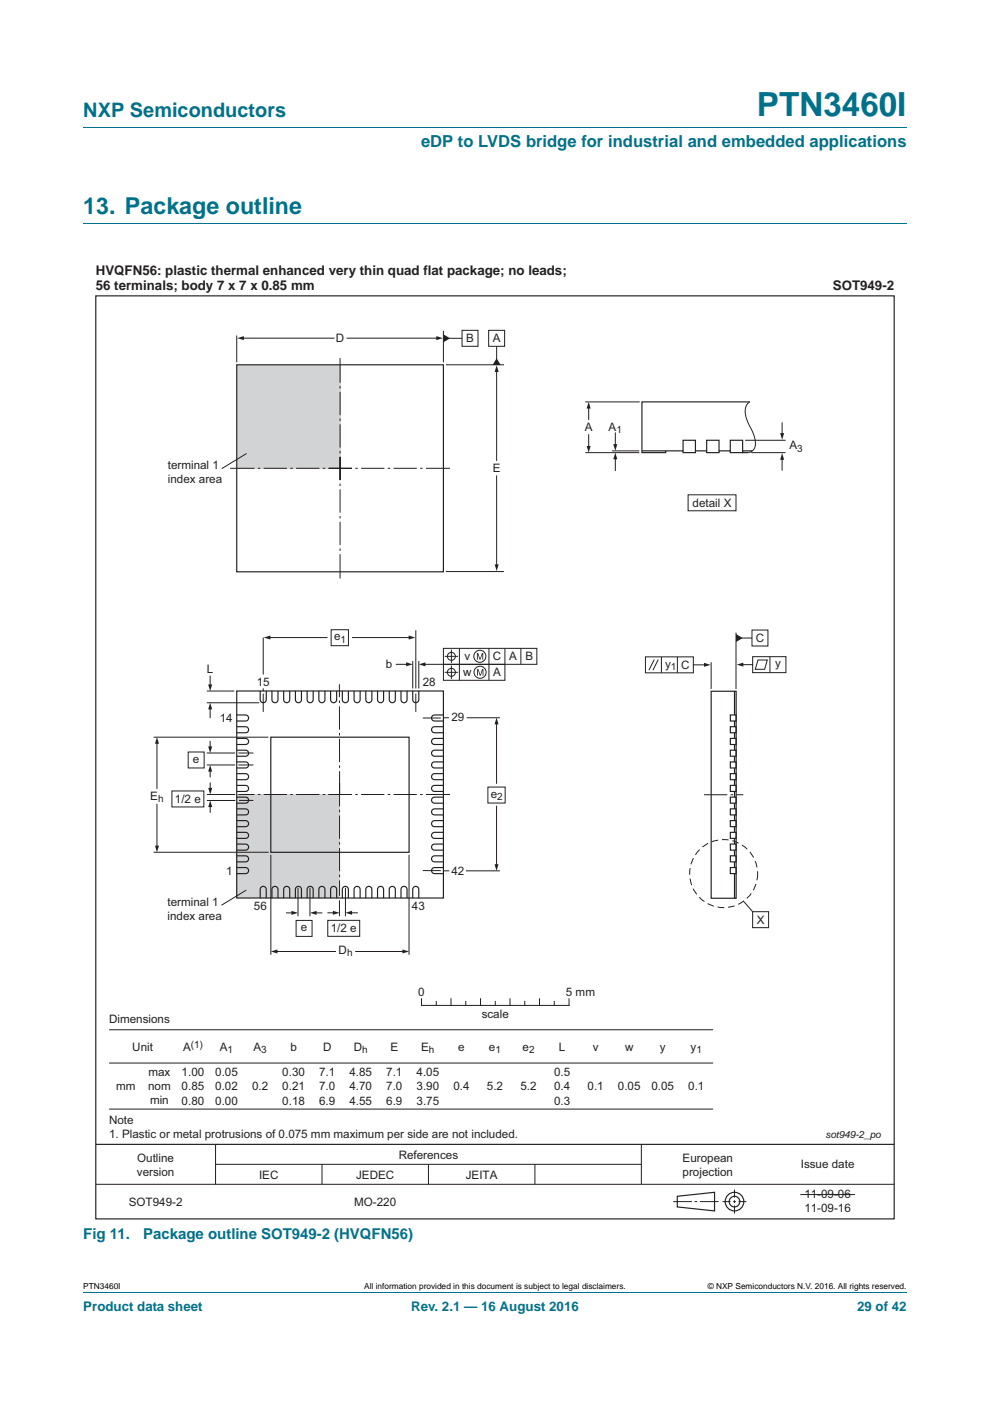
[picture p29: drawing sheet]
<svg xmlns="http://www.w3.org/2000/svg" width="210mm" height="297mm" viewBox="0 0 210 297" stroke-linecap="round" stroke-linejoin="round" font-family="sans-serif">
<defs><g id="words">
<text font-size="7" fill="#00718a" x="160.5" y="24.6">PTN3460I</text>
<text font-size="4.9" fill="#00718a" x="17.7" y="45.4">13. Package outline</text>
<text font-size="4.2" fill="#00718a" x="17.7" y="24.9">NXP Semiconductors</text>
<text font-size="3.5" fill="#00718a" x="89.3" y="31.1">eDP to LVDS bridge for industrial and embedded applications</text>
<g font-size="3.2" fill="#00718a">
<text x="17.7" y="262.8">Fig 11.</text>
<text x="30.4" y="262.8">Package outline SOT949-2 (HVQFN56)</text>
</g>
<g font-size="2.8" fill="#231f20">
<text x="20.3" y="58.3">HVQFN56: plastic thermal enhanced very thin quad flat package; no leads;</text>
<text x="20.3" y="61.5">56 terminals; body 7 x 7 x 0.85 mm</text>
<text x="176.6" y="61.5">SOT949-2</text>
</g>
<g font-size="2.8" fill="#00718a">
<text x="17.7" y="277.9">Product data sheet</text>
<text x="87.2" y="277.9">Rev. 2.1 — 16 August 2016</text>
<text x="181.8" y="277.9">29 of 42</text>
</g>
<g font-size="2.5" fill="#231f20">
<text x="71.2" y="72.6">D</text>
<text x="98.9" y="72.6">B</text>
<text x="104.5" y="72.6">A</text>
<text x="124" y="91.4">A</text>
<text x="129.1" y="91.3">A</text>
<text x="167.4" y="95.3">A</text>
<text x="35.6" y="99.5">terminal 1</text>
<text x="104.5" y="100.1">E</text>
<text x="35.6" y="102.5">index area</text>
<text x="146.9" y="107.5">detail X</text>
<text x="70.9" y="135.8">e</text>
<text x="160.3" y="136.1">C</text>
<text x="43.9" y="142.7">L</text>
<text x="81.8" y="141.7">b</text>
<text x="98.2" y="143.4">w</text>
<text x="98.5" y="140">v</text>
<text x="104.5" y="140">C</text>
<text x="104.6" y="143.4">A</text>
<text x="108" y="140">A</text>
<text x="111.4" y="140">B</text>
<text x="141.1" y="141.5">y</text>
<text x="144.5" y="141.8">C</text>
<text x="164.4" y="141.5">y</text>
<text x="54.5" y="145.4">15</text>
<text x="89.7" y="145.4">28</text>
<text x="46.6" y="153">14</text>
<text x="95.7" y="152.9">29</text>
<text x="40.9" y="161.8">e</text>
<text x="31.9" y="169.5">E</text>
<text x="37.1" y="170.2">1/2 e</text>
<text x="104.1" y="169.1">e</text>
<text x="48" y="185.5">1</text>
<text x="95.7" y="185.6">42</text>
<text x="35.5" y="192.1">terminal 1</text>
<text x="35.5" y="195">index area</text>
<text x="53.9" y="193">56</text>
<text x="63.8" y="197.5">e</text>
<text x="70.2" y="197.7">1/2 e</text>
<text x="87.4" y="193">43</text>
<text x="160.5" y="195.8">X</text>
<text x="71.8" y="202.3">D</text>
<text x="88.7" y="211.2">0</text>
<text x="102.2" y="215.8">scale</text>
<text x="120" y="211.2">5 mm</text>
<text x="23.1" y="216.9">Dimensions</text>
<text x="28.1" y="222.8">Unit</text>
<text x="38.8" y="222.8">A</text>
<text x="46.6" y="222.8">A</text>
<text x="53.8" y="222.8">A</text>
<text x="61.6" y="222.8">b</text>
<text x="68.5" y="222.8">D</text>
<text x="75" y="222.8">D</text>
<text x="82.8" y="222.8">E</text>
<text x="89.3" y="222.8">E</text>
<text x="97.2" y="222.8">e</text>
<text x="103.7" y="222.8">e</text>
<text x="110.8" y="222.8">e</text>
<text x="118.5" y="222.8">L</text>
<text x="125.7" y="222.8">v</text>
<text x="132.6" y="222.8">w</text>
<text x="140" y="222.8">y</text>
<text x="146.5" y="222.8">y</text>
<text x="24.6" y="231.1">mm</text>
<text x="31.4" y="231.1">nom</text>
<text x="31.5" y="228.1">max</text>
<text x="38.5" y="231.1">0.85</text>
<text x="38.5" y="228.1">1.00</text>
<text x="45.6" y="231.1">0.02</text>
<text x="45.6" y="228.1">0.05</text>
<text x="53.5" y="231.1">0.2</text>
<text x="59.9" y="228.1">0.30</text>
<text x="59.9" y="231.1">0.21</text>
<text x="67.7" y="231.1">7.0</text>
<text x="67.7" y="228.1">7.1</text>
<text x="74.1" y="231.1">4.70</text>
<text x="74.1" y="228.1">4.85</text>
<text x="81.9" y="231.1">7.0</text>
<text x="81.9" y="228.1">7.1</text>
<text x="88.3" y="231.1">3.90</text>
<text x="88.3" y="228.1">4.05</text>
<text x="96.2" y="231.1">0.4</text>
<text x="103.3" y="231.1">5.2</text>
<text x="110.4" y="231.1">5.2</text>
<text x="117.5" y="231.1">0.4</text>
<text x="117.5" y="228.1">0.5</text>
<text x="124.6" y="231.1">0.1</text>
<text x="131.1" y="231.1">0.05</text>
<text x="138.2" y="231.1">0.05</text>
<text x="146" y="231.1">0.1</text>
<text x="23.1" y="238.3">Note</text>
<text x="31.8" y="234.1">min</text>
<text x="38.5" y="234.2">0.80</text>
<text x="45.6" y="234.2">0.00</text>
<text x="59.9" y="234.2">0.18</text>
<text x="67.7" y="234.2">6.9</text>
<text x="74.1" y="234.2">4.55</text>
<text x="81.9" y="234.2">6.9</text>
<text x="88.3" y="234.2">3.75</text>
<text x="117.5" y="234.2">0.3</text>
<text x="23.1" y="241.3">1. Plastic or metal protrusions of 0.075 mm maximum per side are not included.</text>
<text x="84.6" y="245.7">References</text>
<text x="29" y="249.3">version</text>
<text x="29.1" y="246.3">Outline</text>
<text x="54.9" y="250">IEC</text>
<text x="75.5" y="250">JEDEC</text>
<text x="98.8" y="250">JEITA</text>
<text x="144.8" y="246.3">European</text>
<text x="144.8" y="249.3">projection</text>
<text x="169.8" y="247.7">Issue date</text>
<text x="27.3" y="255.6">SOT949-2</text>
<text x="75.1" y="255.8">MO-220</text>
<text x="170.6" y="254.1">11-09-06</text>
<text x="170.6" y="257">11-09-16</text>
</g>
<g font-size="2.1" fill="#231f20">
<text x="130.7" y="91.8">1</text>
<text x="169.1" y="95.8">3</text>
<text x="72.2" y="136.3">1</text>
<text x="142.3" y="142">1</text>
<text x="33.5" y="170">h</text>
<text x="105.5" y="169.6">2</text>
<text x="73.6" y="202.8">h</text>
<text x="40.5" y="222.1">(1)</text>
<text x="48.3" y="223.3">1</text>
<text x="55.4" y="223.3">3</text>
<text x="76.8" y="223.3">h</text>
<text x="91" y="223.3">h</text>
<text x="105.1" y="223.3">1</text>
<text x="112.2" y="223.3">2</text>
<text x="147.7" y="223.3">1</text>
<text x="175.1" y="241.4">sot949-2_po</text>
</g>
<g font-size="1.8">
<text x="17.7" y="273.3">PTN3460I</text>
<text x="77.2" y="273.3">All information provided in this document is subject to legal disclaimers.</text>
<text x="150.1" y="273.3">© NXP Semiconductors N.V. 2016. All rights reserved.</text>
</g>
</g></defs>
<path d="M17.7 27h174.6M17.7 47.4h174.6M17.7 273.9h174.6" fill="none" stroke="#00718a" stroke-width=".21"/>
<g fill="none" stroke="#231f20" stroke-width=".21">
<path d="M145.9 104.9h10.2v3.4h-10.2zM23.1 218.3h128.1M89.4 211.8v1.4h31.3v-1.4M92.5 212.3v.9M95.7 211.8v1.4M98.8 212.3v.9M101.9 211.8v1.4M105 212.3v.9M108.2 211.8v1.4M111.3 212.3v.9M114.4 211.8v1.4M117.6 212.3v.9"/>
<path d="M23.1 225.4h128.1M23.1 235.1h128.1M20.3 251.1h169.4M45.7 242.6v8.5M45.7 246.9h90.3M68.3 246.9v4.2M90.9 246.9v4.2M113.5 246.9v4.2M136 242.6v8.5M142.8 254.8h4M147.3 254.8h.6M148.5 254.8h3.9"/>
<path d="M153.2 254.8h1.7M155.5 254.8h.6M155.8 252.2v1.7M155.8 254.5v.5M155.8 255.6v1.7M156.6 254.8h1.7"/>
</g>
<g fill="none" stroke="#231f20" stroke-width=".25">
<path d="M20.3 62.7h169.4v195.7h-169.4zM20.3 242.6h169.4M143.7 253.6l7.9-.8v3.9l-7.9-.8z"/>
<circle cx="155.8" cy="254.8" r="1.98"/>
<circle cx="155.8" cy="254.8" r="1.13"/>
</g>
<g fill="#d1d3d4">
<path d="M50.3 77.3h21.8v22h-21.8z"/>
<path d="M50.2 168.5h21.9v21.9h-21.9z"/>
</g>
<path d="M95.2 71.7h2.8M52.3 96.2l-5.3 3.2M52.2 188.7l-5.2 3.2" fill="none" stroke="#231f20" stroke-width=".21"/>
<path d="M94 70.9l1.5 .8-1.5 .9z" fill="#231f20"/>
<path d="M73.6 71.7h19.2M98 70h3.4v3.4h-3.4zM39.9 159.4h3.4v3.4h-3.4zM36.5 167.7h6.7v3.4h-6.7zM62.8 195.1h3.4v3.4h-3.4zM69.5 195.1h6.8v3.4h-6.8z" fill="none" stroke="#231f20" stroke-width=".21"/>
<path d="M92.5 71.3l1.4 .4-1.4 .4z" fill="#231f20"/>
<path d="M51.4 71.7h19.5M94 70.1v6.7" fill="none" stroke="#231f20" stroke-width=".21"/>
<path d="M50.3 71.7l1.4-.4v.8z" fill="#231f20"/>
<path d="M50.2 71.1v5.7M74.8 135.2h12.2" fill="none" stroke="#231f20" stroke-width=".21"/>
<path d="M86.7 134.7l1.4 .5-1.4 .4z" fill="#231f20"/>
<path d="M84.1 140.9h2.3" fill="none" stroke="#231f20" stroke-width=".21"/>
<path d="M86.1 140.4l1.4 .5-1.4 .4z" fill="#231f20"/>
<path d="M90 140.9h4" fill="none" stroke="#231f20" stroke-width=".21"/>
<path d="M88.8 140.9l1.4-.5v.9z" fill="#231f20"/>
<path d="M57.1 135.2h12.3M88.2 133.6v12.4M87.5 140.1v5.9M88.8 140.1v5.9" fill="none" stroke="#231f20" stroke-width=".21"/>
<path d="M55.9 135.2l1.4-.5v.9z" fill="#231f20"/>
<path d="M105.3 100.9v19M55.8 135.2v7.8M55.8 146v.5" fill="none" stroke="#231f20" stroke-width=".21"/>
<path d="M104.9 119.7h.9l-.5 1.4z" fill="#231f20"/>
<path d="M165.9 89.6v2.5M94.6 121.2h12.3" fill="none" stroke="#231f20" stroke-width=".21"/>
<path d="M165.5 91.8h.8l-.4 1.4z" fill="#231f20"/>
<path d="M158 93.3h8.6M165.9 97.2v2.5" fill="none" stroke="#231f20" stroke-width=".21"/>
<path d="M165.9 96.1l.4 1.4h-.8z" fill="#231f20"/>
<path d="M124.9 92.2v2.6M159.3 96h7.3" fill="none" stroke="#231f20" stroke-width=".21"/>
<path d="M124.4 94.6h.9l-.4 1.4z" fill="#231f20"/>
<path d="M130.5 91.8v2.7" fill="none" stroke="#231f20" stroke-width=".21"/>
<path d="M130.1 94.2h.8l-.4 1.4z" fill="#231f20"/>
<path d="M130.5 97.1v2.7" fill="none" stroke="#231f20" stroke-width=".21"/>
<path d="M130.5 96l.4 1.4h-.8z" fill="#231f20"/>
<path d="M124.1 85.2h11.6M124.9 86.3v2.6" fill="none" stroke="#231f20" stroke-width=".21"/>
<path d="M124.9 85.2l.4 1.4h-.9z" fill="#231f20"/>
<path d="M105.3 78.6v19M124.1 96h11.5M129.8 95.6h5.8" fill="none" stroke="#231f20" stroke-width=".21"/>
<path d="M105.3 77.4l.5 1.5h-.9z" fill="#231f20"/>
<path d="M94.6 77.3h12.3M105.3 73.4v2.8M159 85.2l-.2 .2a2.47 2.47 0 0 0-.7 2.6l.3 1.1 1 1.9a5.9 5.9 0 0 1 .7 3.9l-.5 .7-.8 .4M169.7 253.3h11.6" fill="none" stroke="#231f20" stroke-width=".21"/>
<g fill="none" stroke="#231f20" stroke-width=".25">
<path d="M50.2 77.3h43.8v43.9h-43.8zM136.2 95.6h5M144.9 95.6v-2.3h2.6v2.3M149.9 95.6v-2.3h2.6v2.3M154.9 95.6v-2.3h2.6v2.3M157.5 96h1.3M159 85.2h-22.8v10.8h5v-.4h3.7v.4h2.6v-.4h2.4v.4h2.6v-.4h2.4v.4h2.6v-.4h2.1M50.2 146.5h43.8v43.9h-43.8zM50.2 151.6h1.9a.64 .64 0 0 1 .6 .6 .64 .64 0 0 1-.6 .7h-1.9M50.2 154.1h1.9a.64 .64 0 0 1 .6 .6 .64 .64 0 0 1-.6 .7h-1.9M50.2 156.6h1.9a.64 .64 0 0 1 .6 .6 .64 .64 0 0 1-.6 .6h-1.9M50.2 159.1h1.9a.64 .64 0 0 1 .6 .6 .64 .64 0 0 1-.6 .6h-1.9"/>
<path d="M55.2 146.5v1.8a.64 .64 0 0 0 .6 .7 .64 .64 0 0 0 .7-.7v-1.8M57.4 156.3h29.4v24.4h-29.4zM57.7 146.5v1.8a.64 .64 0 0 0 .6 .7 .64 .64 0 0 0 .7-.7v-1.8M60.2 146.5v1.8a.64 .64 0 0 0 .6 .7 .64 .64 0 0 0 .7-.7v-1.8M62.7 146.5v1.8a.64 .64 0 0 0 .6 .7 .64 .64 0 0 0 .6-.7v-1.8M65.1 146.5v1.8a.64 .64 0 0 0 .7 .7 .64 .64 0 0 0 .6-.7v-1.8M67.6 146.5v1.8a.64 .64 0 0 0 .7 .7 .64 .64 0 0 0 .6-.7v-1.8M70.1 146.5v1.8a.64 .64 0 0 0 .7 .7 .64 .64 0 0 0 .6-.7v-1.8M72.6 146.5v1.8a.64 .64 0 0 0 .7 .7 .64 .64 0 0 0 .6-.7v-1.8M75.1 146.5v1.8a.64 .64 0 0 0 .6 .7 .64 .64 0 0 0 .7-.7v-1.8M77.6 146.5v1.8a.64 .64 0 0 0 .6 .7 .64 .64 0 0 0 .7-.7v-1.8M80.1 146.5v1.8a.64 .64 0 0 0 .6 .7 .64 .64 0 0 0 .7-.7v-1.8"/>
<path d="M82.6 146.5v1.8a.64 .64 0 0 0 .6 .7 .64 .64 0 0 0 .6-.7v-1.8M85.1 146.5v1.8a.64 .64 0 0 0 .6 .7 .64 .64 0 0 0 .6-.7v-1.8M87.5 146.5v1.8a.64 .64 0 0 0 .7 .7 .64 .64 0 0 0 .6-.7v-1.8M94 151.6h-1.8a.64 .64 0 0 0-.7 .6 .64 .64 0 0 0 .7 .7h1.8M94 154.1h-1.8a.64 .64 0 0 0-.7 .6 .64 .64 0 0 0 .7 .7h1.8M94 156.6h-1.8a.64 .64 0 0 0-.7 .6 .64 .64 0 0 0 .7 .6h1.8M94 159.1h-1.8a.64 .64 0 0 0-.7 .6 .64 .64 0 0 0 .7 .6h1.8M150.8 146.6h5.3v43.8h-5.3zM154.9 151.6h1.2v1.3h-1.2zM154.9 154.1h1.2v1.3h-1.2zM154.9 156.6h1.2v1.2h-1.2zM154.9 159.1h1.2v1.2h-1.2z"/>
<path d="M155.8 146.6v5M155.8 152.9v1.2M155.8 155.4v1.2M155.8 157.9v1.2M50.2 161.5h1.9a.64 .64 0 0 1 .6 .7 .64 .64 0 0 1-.6 .6h-1.9M50.2 164h1.9a.64 .64 0 0 1 .6 .7 .64 .64 0 0 1-.6 .6h-1.9M50.2 166.5h1.9a.64 .64 0 0 1 .6 .7 .64 .64 0 0 1-.6 .6h-1.9M50.2 169h1.9a.64 .64 0 0 1 .6 .7 .64 .64 0 0 1-.6 .6h-1.9M50.2 171.5h1.9a.64 .64 0 0 1 .6 .6 .64 .64 0 0 1-.6 .7h-1.9M50.2 174h1.9a.64 .64 0 0 1 .6 .6 .64 .64 0 0 1-.6 .7h-1.9M50.2 176.5h1.9a.64 .64 0 0 1 .6 .6 .64 .64 0 0 1-.6 .7h-1.9M50.2 179h1.9a.64 .64 0 0 1 .6 .6 .64 .64 0 0 1-.6 .6h-1.9"/>
<path d="M94 161.5h-1.8a.64 .64 0 0 0-.7 .7 .64 .64 0 0 0 .7 .6h1.8M94 164h-1.8a.64 .64 0 0 0-.7 .7 .64 .64 0 0 0 .7 .6h1.8M94 166.5h-1.8a.64 .64 0 0 0-.7 .7 .64 .64 0 0 0 .7 .6h1.8M94 169h-1.8a.64 .64 0 0 0-.7 .6 .64 .64 0 0 0 .7 .7h1.8M94 171.5h-1.8a.64 .64 0 0 0-.7 .6 .64 .64 0 0 0 .7 .7h1.8M94 174h-1.8a.64 .64 0 0 0-.7 .6 .64 .64 0 0 0 .7 .7h1.8M94 176.5h-1.8a.64 .64 0 0 0-.7 .6 .64 .64 0 0 0 .7 .7h1.8M94 179h-1.8a.64 .64 0 0 0-.7 .6 .64 .64 0 0 0 .7 .6h1.8M154.9 161.5h1.2v1.3h-1.2zM154.9 164h1.2v1.3h-1.2zM154.9 166.5h1.2v1.3h-1.2zM154.9 169h1.2v1.3h-1.2z"/>
<path d="M154.9 171.5h1.2v1.3h-1.2zM154.9 174h1.2v1.3h-1.2zM154.9 176.5h1.2v1.3h-1.2zM154.9 179h1.2v1.2h-1.2zM155.8 160.4v1.2M155.8 162.9v1.2M155.8 165.3v1.2M155.8 167.8v1.2M155.8 170.3v1.2M155.8 172.8v1.2M155.8 175.3v1.2M155.8 177.8v1.2"/>
<path d="M50.2 181.5h1.9a.64 .64 0 0 1 .6 .6 .64 .64 0 0 1-.6 .6h-1.9M50.2 183.9h1.9a.64 .64 0 0 1 .6 .7 .64 .64 0 0 1-.6 .6h-1.9M55.2 190.4v-1.8a.64 .64 0 0 1 .6-.7 .64 .64 0 0 1 .7 .7v1.8M57.7 190.4v-1.8a.64 .64 0 0 1 .6-.7 .64 .64 0 0 1 .7 .7v1.8M60.2 190.4v-1.8a.64 .64 0 0 1 .6-.7 .64 .64 0 0 1 .7 .7v1.8M62.7 190.4v-1.8a.64 .64 0 0 1 .6-.7 .64 .64 0 0 1 .6 .7v1.8M65.1 190.4v-1.8a.64 .64 0 0 1 .7-.7 .64 .64 0 0 1 .6 .7v1.8M67.6 190.4v-1.8a.64 .64 0 0 1 .7-.7 .64 .64 0 0 1 .6 .7v1.8M70.1 190.4v-1.8a.64 .64 0 0 1 .7-.7 .64 .64 0 0 1 .6 .7v1.8M72.6 190.4v-1.8a.64 .64 0 0 1 .7-.7 .64 .64 0 0 1 .6 .7v1.8M75.1 190.4v-1.8a.64 .64 0 0 1 .6-.7 .64 .64 0 0 1 .7 .7v1.8M77.6 190.4v-1.8a.64 .64 0 0 1 .6-.7 .64 .64 0 0 1 .7 .7v1.8"/>
<path d="M80.1 190.4v-1.8a.64 .64 0 0 1 .6-.7 .64 .64 0 0 1 .7 .7v1.8M82.6 190.4v-1.8a.64 .64 0 0 1 .6-.7 .64 .64 0 0 1 .6 .7v1.8M85.1 190.4v-1.8a.64 .64 0 0 1 .6-.7 .64 .64 0 0 1 .6 .7v1.8M87.5 190.4v-1.8a.64 .64 0 0 1 .7-.7 .64 .64 0 0 1 .6 .7v1.8M94 181.5h-1.8a.64 .64 0 0 0-.7 .6 .64 .64 0 0 0 .7 .6h1.8M94 183.9h-1.8a.64 .64 0 0 0-.7 .7 .64 .64 0 0 0 .7 .6h1.8M154.9 181.4h1.2v1.3h-1.2zM154.9 183.9h1.2v1.3h-1.2zM155.8 180.3v1.2M155.8 182.7v1.2M155.8 185.2v5.2"/>
</g>
<g fill="none" stroke="#231f20" stroke-width=".21" stroke-dasharray="4.9 .7 .5 .7" stroke-linecap="butt">
<path d="M72.1 77.3v-1.4M50.2 99.3h-1.4M69.7 99.3h24.3M72.1 96.9v24.3M74.6 99.3h-24.4M94 99.3h1.5M72.1 101.8v-24.5M72.1 121.2v1.4M72 146.5v-1.4M69.7 168.5h24.3M72 166v23.9M72 168.5v-22"/>
<path d="M74.6 168.5h-24M94 168.5h1.5"/>
</g>
<path d="M105.3 76l.9 1.4h-1.7z" fill="#231f20"/>
<path d="M103.6 70h3.4v3.4h-3.4zM157.2 135.3h2.3" fill="none" stroke="#231f20" stroke-width=".21"/>
<path d="M156.1 134.4l1.4 .9-1.4 .8z" fill="#231f20"/>
<path d="M159.5 133.6h3.4v3.4h-3.4zM157.4 140.9h2.2" fill="none" stroke="#231f20" stroke-width=".21"/>
<path d="M156.3 140.9l1.4-.4v.8z" fill="#231f20"/>
<path d="M159.6 139.2h7.1v3.4h-7.1zM160.8 139.9h1.9l-.5 2h-2zM163.3 139.2v3.4M147.1 141h2.5" fill="none" stroke="#231f20" stroke-width=".21"/>
<path d="M149.3 140.5l1.4 .5-1.4 .4z" fill="#231f20"/>
<g fill="none" stroke="#231f20" stroke-width=".21">
<path d="M136.9 139.3h10.2v3.4h-10.2zM138.8 139.8l-1.2 2.3M139.6 139.8l-1.1 2.3M140.3 139.3v3.4M143.7 139.3v3.4M156.1 134.1v12M94 152.2h1.2M99 152.2h7M105.3 153.3v12.8M150.8 140.4v5.7M94 184.6h1.3M98.8 184.6h7.2"/>
<path d="M157.7 191l1.9 2.3M159.6 193.3h3.4v3.4h-3.4z"/>
</g>
<circle cx="153.5" cy="185.2" r="7.2" fill="none" stroke="#231f20" stroke-width=".21" stroke-dasharray="1.4 .8" stroke-linecap="butt"/>
<path d="M89.7 152.2h3.8M89.7 184.6h3.8" fill="none" stroke="#231f20" stroke-width=".21" stroke-dasharray="4.9 .7 .5 .7" stroke-linecap="butt"/>
<path d="M105.3 152.2l.4 1.4h-.8z" fill="#231f20"/>
<path d="M43.9 149h11.1M44.6 150.1v2.1" fill="none" stroke="#231f20" stroke-width=".21"/>
<path d="M44.6 149l.4 1.4h-.8z" fill="#231f20"/>
<path d="M43.9 146.5h5.8M44.6 143.3v2.1" fill="none" stroke="#231f20" stroke-width=".21"/>
<path d="M44.2 145.1h.8l-.4 1.4z" fill="#231f20"/>
<path d="M43.9 169.7h6M44.6 170.8v1.4" fill="none" stroke="#231f20" stroke-width=".21"/>
<path d="M44.6 169.7l.4 1.4h-.8z" fill="#231f20"/>
<path d="M44.6 163.3v1.4" fill="none" stroke="#231f20" stroke-width=".21"/>
<path d="M44.6 162.2l.4 1.4h-.8z" fill="#231f20"/>
<path d="M43.9 168.4h6M44.6 166v1.3M50.7 169.7h3" fill="none" stroke="#231f20" stroke-width=".21"/>
<path d="M44.2 167h.8l-.4 1.5z" fill="#231f20"/>
<path d="M43.9 159.7h6M44.6 157.2v1.3M50.6 159.7h3.1M43.9 162.2h6M50.6 162.2h3.1" fill="none" stroke="#231f20" stroke-width=".21"/>
<path d="M44.2 158.3h.8l-.4 1.4z" fill="#231f20"/>
<path d="M73.3 188.2v6M74.4 193.5h1.4" fill="none" stroke="#231f20" stroke-width=".21"/>
<path d="M73.3 193.5l1.4-.4v.8z" fill="#231f20"/>
<path d="M66.9 193.5h1.4" fill="none" stroke="#231f20" stroke-width=".21"/>
<path d="M65.7 193.5l1.4-.4v.9z" fill="#231f20"/>
<path d="M69.5 193.5h1.4M72 190.9v3.3" fill="none" stroke="#231f20" stroke-width=".21"/>
<path d="M70.6 193.1l1.4 .4-1.4 .4z" fill="#231f20"/>
<path d="M60.8 193.5h1.3M63.2 188.3v6M65.7 188.3v6" fill="none" stroke="#231f20" stroke-width=".21"/>
<path d="M61.8 193.1l1.4 .4-1.4 .5z" fill="#231f20"/>
<path d="M105.3 170.9v12.6" fill="none" stroke="#231f20" stroke-width=".21"/>
<path d="M104.9 183.2h.8l-.4 1.4z" fill="#231f20"/>
<path d="M103.5 166.9h3.6v3.4h-3.6zM57.4 181.2v21.2M86.8 181.2v21.2M75.4 201.7h10.2" fill="none" stroke="#231f20" stroke-width=".21"/>
<path d="M85.4 201.3l1.4 .4-1.4 .4z" fill="#231f20"/>
<path d="M58.6 201.7h12.6" fill="none" stroke="#231f20" stroke-width=".21"/>
<path d="M57.4 201.7l1.4-.4v.8z" fill="#231f20"/>
<path d="M32.6 156.3h24.3M33.3 157.4v9.8M32.6 180.7h24.4" fill="none" stroke="#231f20" stroke-width=".21"/>
<path d="M33.3 156.3l.4 1.4h-.8z" fill="#231f20"/>
<path d="M33.3 170.5v9.1" fill="none" stroke="#231f20" stroke-width=".21"/>
<path d="M32.9 179.3h.8l-.4 1.4z" fill="#231f20"/>
<g fill="none" stroke="#231f20" stroke-width=".21">
<path d="M70.2 133.5h3.7v3.4h-3.7zM94 137.5h19.9v3.4h-19.9zM94.3 139.2h2.9M95.7 137.7v2.9M97.4 137.5v3.4M103.7 137.5v3.4M107.1 137.5v3.4M110.5 137.5v3.4M55.8 147.1v3.8M88.2 147.1v3.8"/>
<circle cx="95.7" cy="139.2" r=".85"/>
<circle cx="101.8" cy="139.1" r="1.28"/>
</g>
<path d="M149.3 168.5h8.4" fill="none" stroke="#231f20" stroke-width=".21" stroke-dasharray="4.9 .7 .5 .7" stroke-linecap="butt"/>
<path d="M101.2 138.5h.2l.4 1.2 .4-1.2h.3v1.4h-.2v-1.2l-.4 1.2h-.2l-.4-1.2v1.2h-.1z" fill="#231f20"/>
<g fill="none" stroke="#231f20" stroke-width=".21">
<path d="M94 140.9h13.1v3.3h-13.1zM94.3 142.5h2.9M95.7 141.1v2.9M97.4 140.9v3.3M103.7 140.9v3.3"/>
<circle cx="95.7" cy="142.5" r=".85"/>
<circle cx="101.8" cy="142.5" r="1.28"/>
</g>
<path d="M101.2 141.9h.3l.4 1.1 .4-1.1h.2v1.4h-.1v-1.2l-.4 1.2h-.2l-.4-1.2v1.2h-.2z" fill="#231f20"/>
<use href="#words"/>
</svg>
